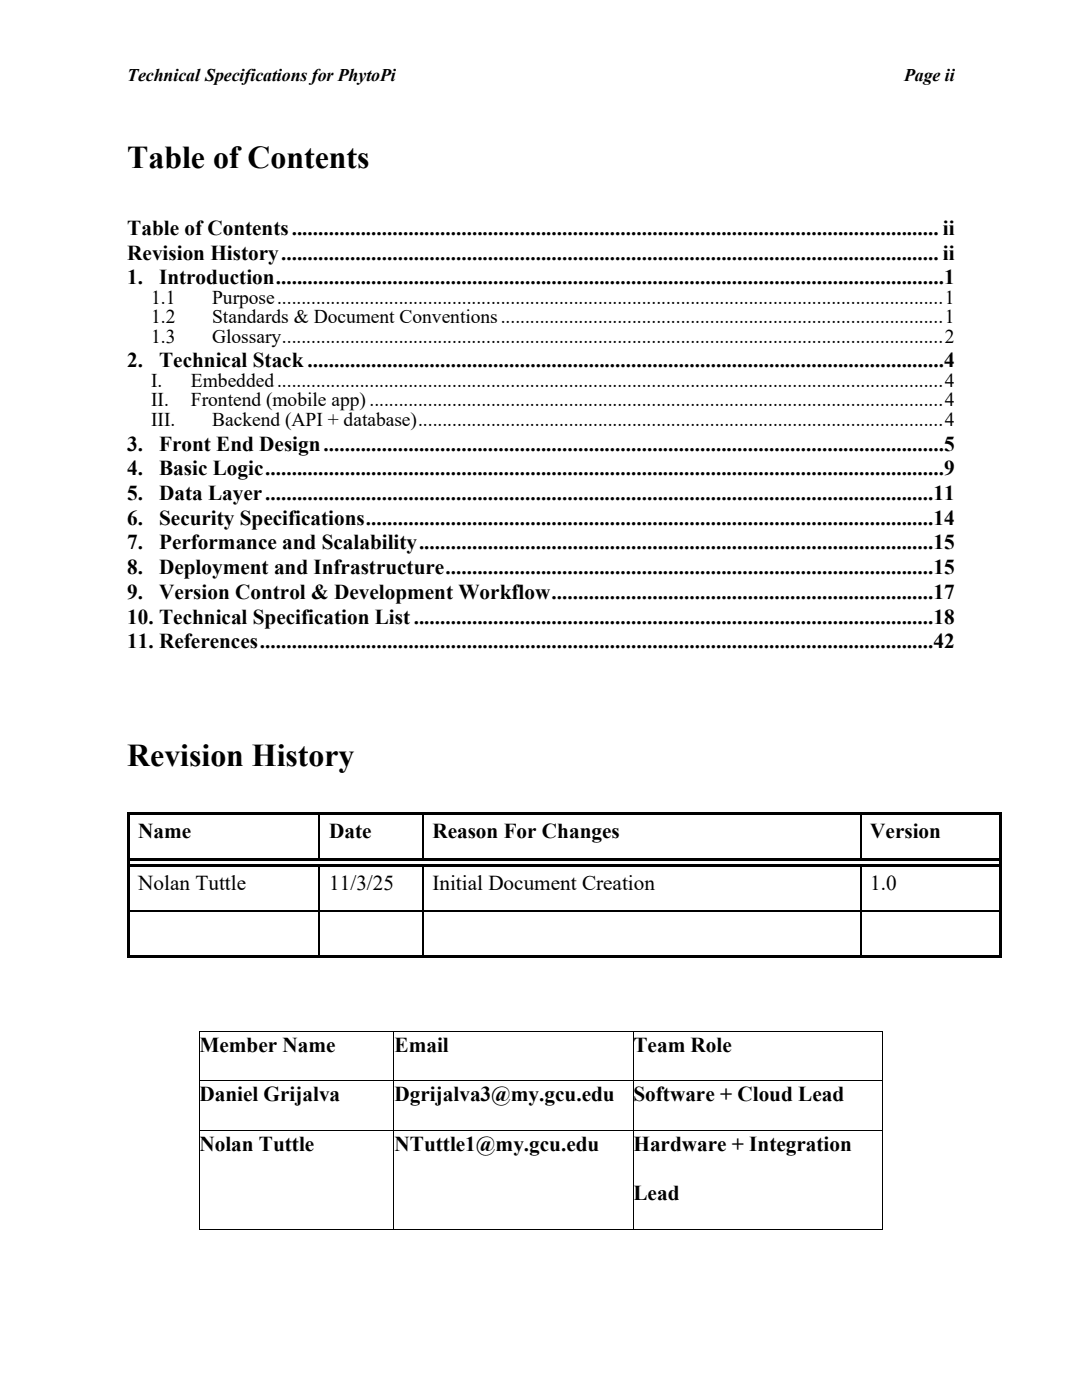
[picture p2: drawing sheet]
<svg xmlns="http://www.w3.org/2000/svg" width="216mm" height="279mm" viewBox="0 0 216 279" stroke-linecap="round" stroke-linejoin="round" font-family="sans-serif">
<defs><g id="words">
<g font-size="6.3">
<text x="25.4" y="33.4">Table of Contents</text>
<text x="25.4" y="152.8">Revision History</text>
</g>
<g font-size="4.2">
<text x="25.4" y="46.8">Table of Contents.......................................................................................................................... ii</text>
<text x="25.4" y="51.8">Revision History............................................................................................................................ ii</text>
<text x="25.4" y="56.7">1.</text>
<text x="31.7" y="56.7">Introduction..............................................................................................................................1</text>
<text x="25.4" y="73.3">2.</text>
<text x="31.7" y="73.3">Technical Stack ........................................................................................................................4</text>
<text x="25.4" y="89.9">3.</text>
<text x="31.7" y="89.9">Front End Design.....................................................................................................................5</text>
<text x="25.4" y="94.8">4.</text>
<text x="31.7" y="94.8">Basic Logic................................................................................................................................9</text>
<text x="25.4" y="99.7">5.</text>
<text x="31.7" y="99.7">Data Layer..............................................................................................................................11</text>
<text x="25.4" y="104.7">6.</text>
<text x="31.7" y="104.7">Security Specifications...........................................................................................................14</text>
<text x="25.4" y="109.6">7.</text>
<text x="31.7" y="109.6">Performance and Scalability.................................................................................................15</text>
<text x="25.4" y="114.6">8.</text>
<text x="25.4" y="119.5">9.</text>
<text x="31.7" y="114.6">Deployment and Infrastructure............................................................................................15</text>
<text x="31.7" y="119.5">Version Control &amp; Development Workflow........................................................................17</text>
<text x="25.4" y="124.5">10. Technical Specification List..................................................................................................18</text>
<text x="25.4" y="129.4">11. References...............................................................................................................................42</text>
<text x="27.6" y="167.3">Name</text>
<text x="65.7" y="167.3">Date</text>
<text x="86.3" y="167.3">Reason For Changes</text>
<text x="173.7" y="167.3">Version</text>
<text x="27.6" y="177.5">Nolan Tuttle</text>
<text x="65.7" y="177.5">11/3/25</text>
<text x="86.3" y="177.5">Initial Document Creation</text>
<text x="173.7" y="177.5">1.0</text>
<text x="39.8" y="209.9">Member Name</text>
<text x="78.7" y="209.9">Email</text>
<text x="126.4" y="209.9">Team Role</text>
<text x="39.8" y="219.8">Daniel Grijalva</text>
<text x="78.7" y="219.8">Dgrijalva3@my.gcu.edu</text>
<text x="126.4" y="219.8">Software + Cloud Lead</text>
<text x="39.8" y="229.7">Nolan Tuttle</text>
<text x="78.7" y="229.7">NTuttle1@my.gcu.edu</text>
<text x="126.4" y="229.7">Hardware + Integration</text>
<text x="126.4" y="239.4">Lead</text>
</g>
<g font-size="3.9">
<text x="30.2" y="60.6">1.1</text>
<text x="30.2" y="64.5">1.2</text>
<text x="42.3" y="60.6">Purpose.........................................................................................................................................1</text>
<text x="42.3" y="64.5">Standards &amp; Document Conventions...........................................................................................1</text>
<text x="30.2" y="68.4">1.3</text>
<text x="42.3" y="68.4">Glossary........................................................................................................................................2</text>
<text x="30.2" y="77.2">I.</text>
<text x="38.1" y="77.2">Embedded.........................................................................................................................................4</text>
<text x="30.2" y="81.1">II.</text>
<text x="38.1" y="81.1">Frontend (mobile app) ......................................................................................................................4</text>
<text x="30.2" y="85">III.</text>
<text x="42.3" y="85">Backend (API + database)............................................................................................................4</text>
</g>
<g font-size="3.6">
<text x="25.4" y="16.1">Technical Specifications for PhytoPi</text>
<text x="180.4" y="16.1">Page ii</text>
</g>
</g></defs>
<g fill="#000">
<path d="M25.4 162.1h.5v.5h-.5zM25.4 162.6h.5v8.8h-.5zM25.4 171.4h.5v1.6h-.5zM25.4 173h.5v8.6h-.5zM25.9 162.1h37.7v.5h-37.7zM25.9 171.4h37.7v.5h-37.7zM25.9 172.4h37.7v.5h-37.7zM63.6 162.1h.5v.5h-.5zM63.6 172.9l.2 .1zM63.6 171.4h1.5v.5h-1.5zM63.6 172.4h1.5v.5h-1.5zM64.1 162.1h20.1v.5h-20.1z"/>
<path d="M65.1 171.4h19.1v.5h-19.1zM65.1 172.4h19.1v.5h-19.1zM84.2 162.1h.6v.5h-.6zM84.2 172.9l.3 .1zM84.2 171.4h1.6v.5h-1.6zM84.2 172.4h1.6v.5h-1.6zM84.8 162.1h86.8v.5h-86.8zM85.8 171.4h85.8v.5h-85.8zM85.8 172.4h85.8v.5h-85.8zM171.6 162.1h.5v.5h-.5zM171.6 172.9l.3 .1zM171.6 171.4h1.5v.5h-1.5z"/>
<path d="M171.6 172.4h1.5v.5h-1.5zM172.1 162.1h27.4v.5h-27.4zM173.1 171.4h26.4v.5h-26.4zM173.1 172.4h26.4v.5h-26.4zM199.5 162.1h.5v.5h-.5zM199.5 162.6h.5v8.8h-.5zM199.5 171.4h.5v1.6h-.5zM199.5 173h.5v8.6h-.5zM25.4 181.6h.5v.3h-.5zM25.4 181.9h.5v8.8h-.5zM25.4 190.7h.5v.5h-.5zM25.9 190.7h37.7v.5h-37.7z"/>
<path d="M63.6 181.6h.2v.3h-.2zM63.6 190.7h.5v.5h-.5zM64.1 190.7h20.1v.5h-20.1zM84.2 181.6h.3v.3h-.3zM84.2 190.7h.6v.5h-.6zM84.8 190.7h86.8v.5h-86.8zM171.6 181.6h.3v.3h-.3zM171.6 190.7h.5v.5h-.5zM172.1 190.7h27.4v.5h-27.4zM199.5 181.6h.5v.3h-.5zM199.5 181.9h.5v8.8h-.5zM199.5 190.7h.5v.5h-.5z"/>
<path d="M39.6 205.7h.2v.2h-.2zM39.6 215.6h.2v.2h-.2zM78.5 205.7h.2v.2h-.2zM78.5 215.6h.2v.2h-.2zM126.2 205.7h.2v.2h-.2zM126.2 215.6h.2v.2h-.2zM176.1 205.7h.2v.2h-.2zM176.1 215.6h.2v.2h-.2zM39.6 225.6h.2v.1h-.2zM78.5 225.6h.2v.1h-.2zM126.2 225.6h.2v.1h-.2zM176.1 225.6h.2v.1h-.2z"/>
<path d="M39.6 245.2h.2v.2h-.2zM78.5 245.2h.2v.2h-.2zM126.2 245.2h.2v.2h-.2zM176.1 245.2h.2v.2h-.2z"/>
</g>
<g fill="none" stroke="#000" stroke-width=".25">
<path d="M63.7 162.6v8.8M63.7 173v8.6M84.4 162.6v8.8M84.4 173v8.6M171.7 162.6v8.8M171.7 173v8.6M25.9 181.7h37.7M63.7 181.9v8.8M63.8 181.7h20.4M84.4 181.9v8.8M84.5 181.7h87.1M171.7 181.9v8.8"/>
<path d="M171.9 181.7h27.6"/>
</g>
<g fill="none" stroke="#000" stroke-width=".2">
<path d="M39.7 205.9v9.7M39.7 215.8v9.8M39.8 205.8h38.7M39.8 215.7h38.7M78.6 205.9v9.7M78.6 215.8v9.8M78.7 205.8h47.5M78.7 215.7h47.5M126.3 205.9v9.7M126.3 215.8v9.8M126.4 205.8h49.7M126.4 215.7h49.7"/>
<path d="M176.2 205.9v9.7M176.2 215.8v9.8M39.7 225.7v19.5M39.8 225.6h38.7M78.6 225.7v19.5M78.7 225.6h47.5M126.3 225.7v19.5M126.4 225.6h49.7M176.2 225.7v19.5M39.8 245.3h38.7M78.7 245.3h47.5M126.4 245.3h49.7"/>
</g>
<use href="#words"/>
</svg>
